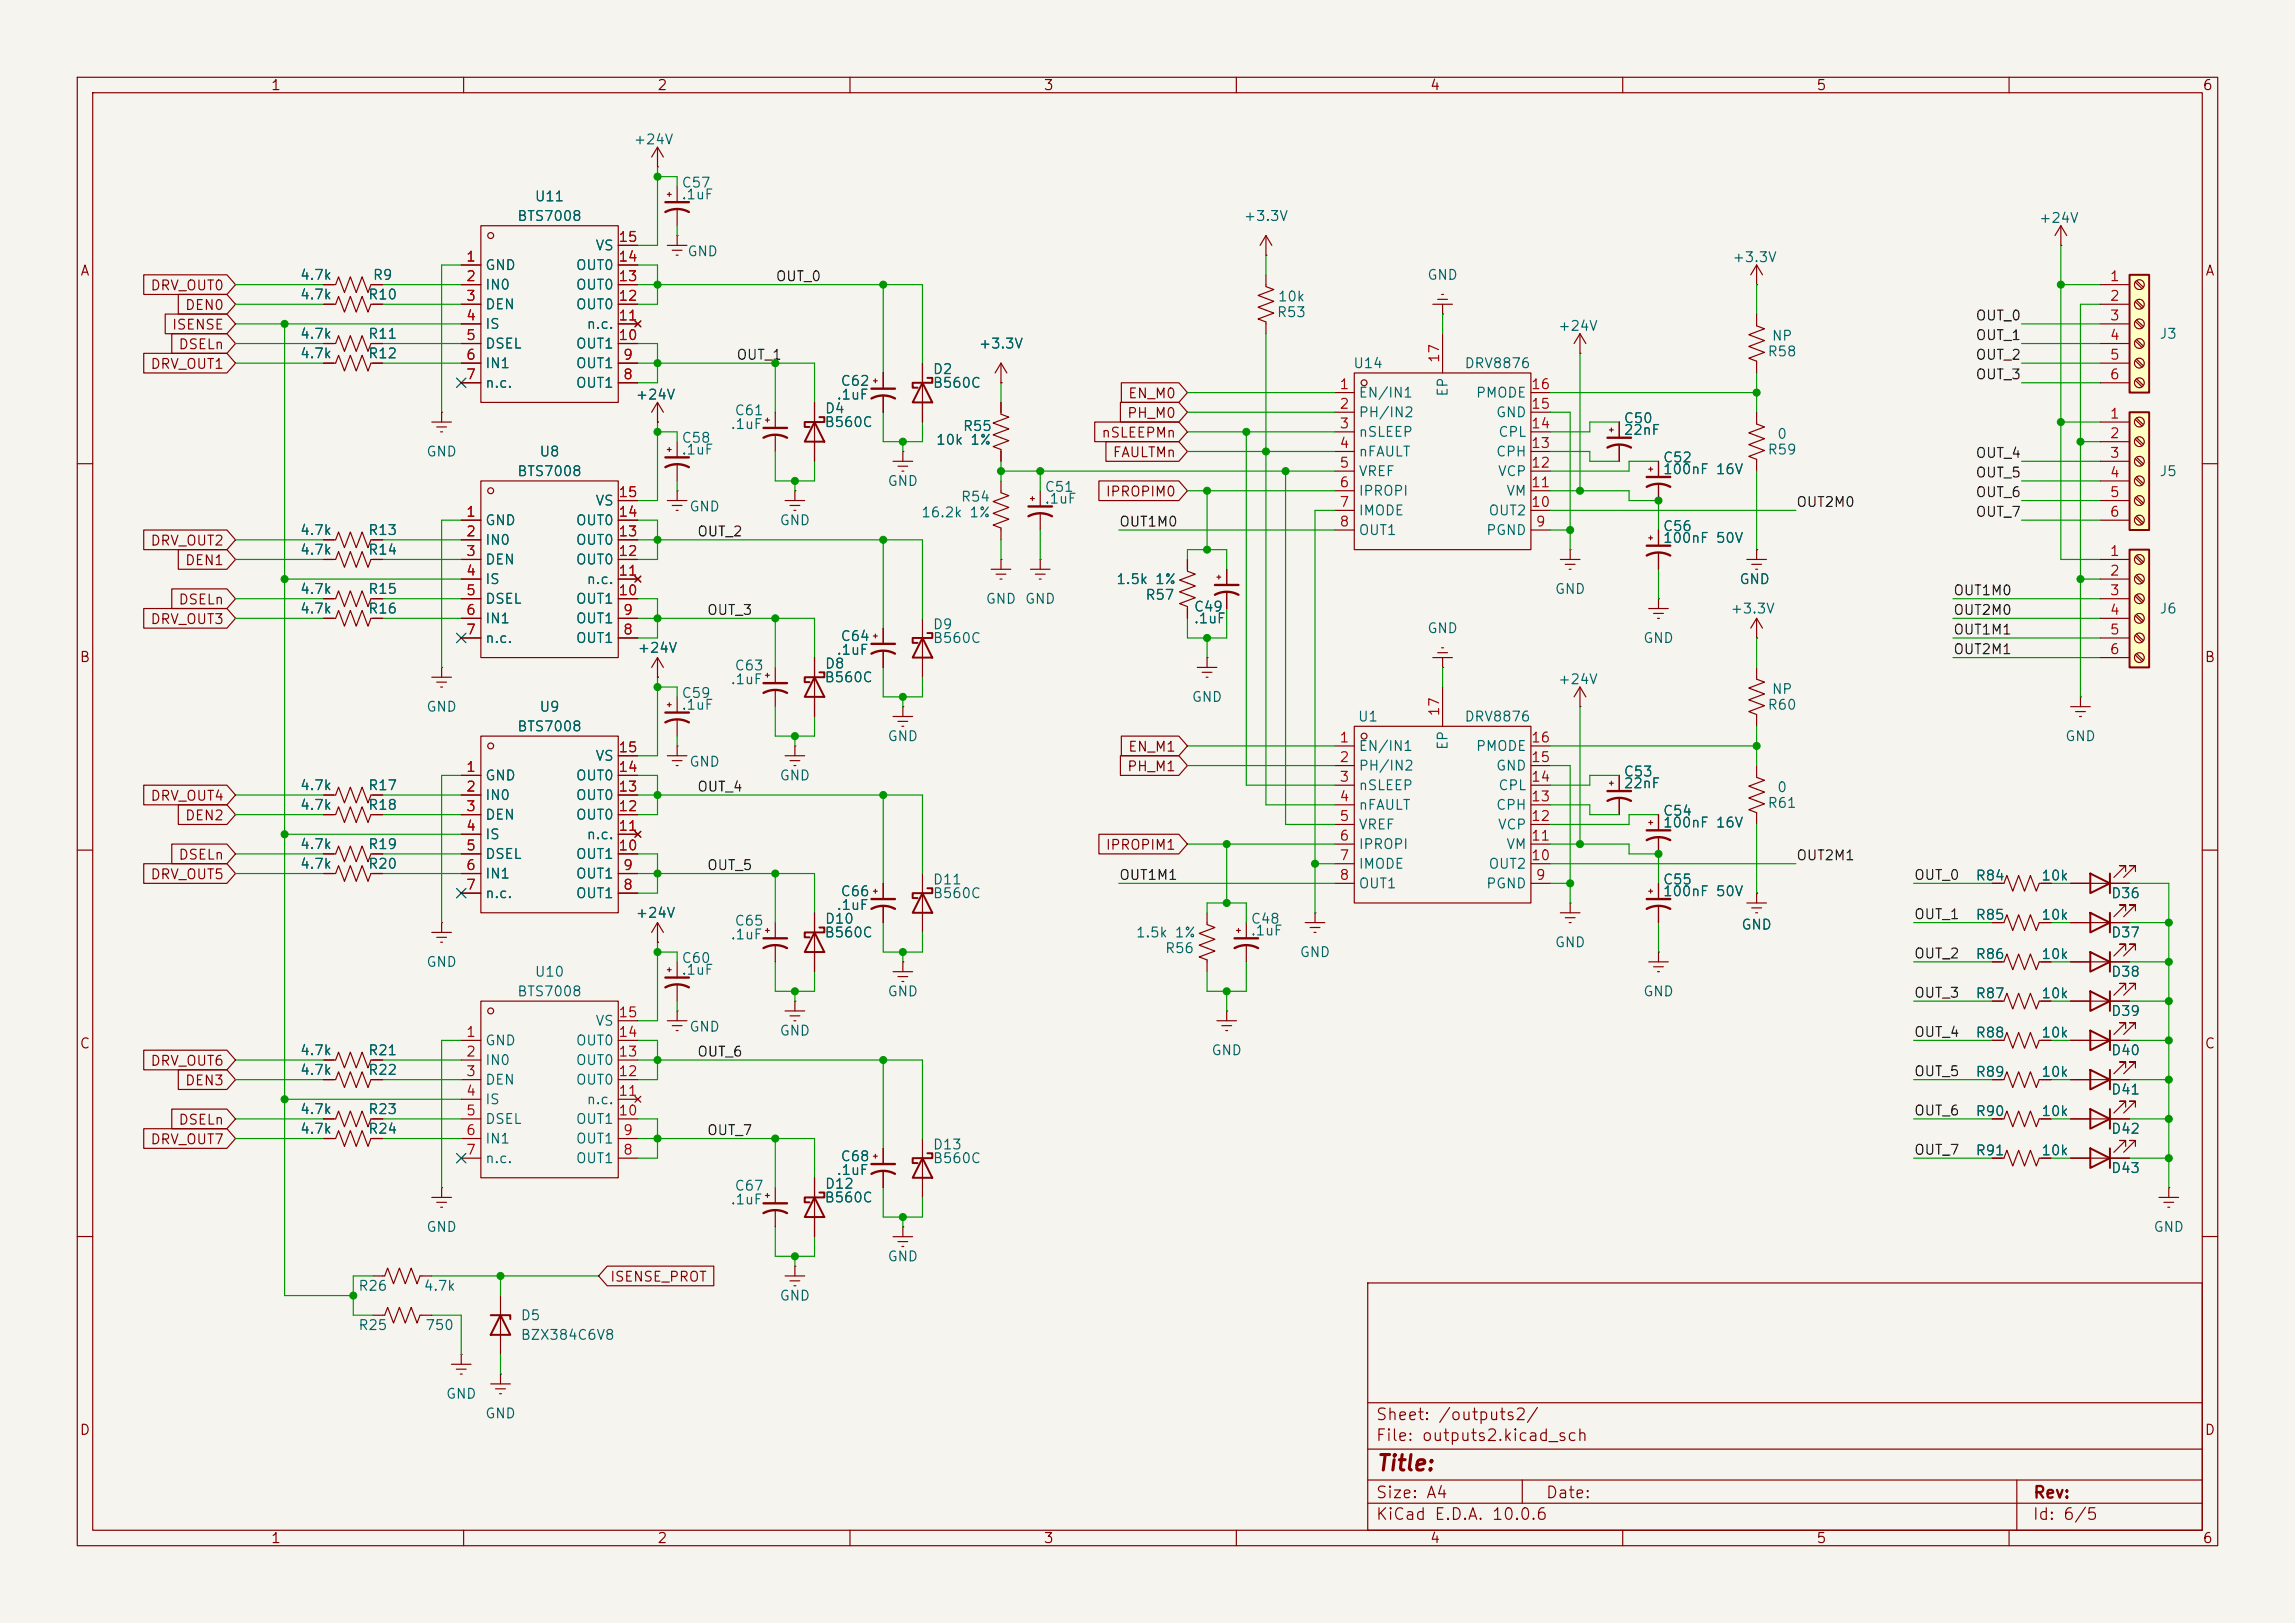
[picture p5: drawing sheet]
<svg xmlns="http://www.w3.org/2000/svg" width="297mm" height="210mm" viewBox="0 0 297 210" stroke-linecap="round" stroke-linejoin="round" font-family="sans-serif">
<defs><g id="words">
<text font-size="2" fill="#840000" x="178" y="190.8">Title:</text>
<g font-size="1.5" fill="#840000">
<text x="178" y="184.1">Sheet: /outputs2/</text>
<text x="178" y="186.8">File: outputs2.kicad_sch</text>
<text x="178" y="197">KiCad E.D.A. 10.0.6</text>
<text x="178" y="194.2">Size: A4</text>
<text x="200" y="194.2">Date:</text>
<text x="263" y="197">Id: 6/5</text>
<text x="263" y="194.2">Rev:</text>
</g>
<g font-size="1.3" fill="#840000">
<text x="35" y="12">1</text>
<text x="85" y="12">2</text>
<text x="135" y="12">3</text>
<text x="185" y="12">4</text>
<text x="235" y="12">5</text>
<text x="285" y="12">6</text>
<text x="10.3" y="36">A</text>
<text x="285.3" y="36">A</text>
<text x="19.4" y="37.9">DRV_OUT0</text>
<text x="23.9" y="40.4">DEN0</text>
<text x="22.2" y="43">ISENSE</text>
<text x="23" y="45.5">DSELn</text>
<text x="19.4" y="48">DRV_OUT1</text>
<text x="145.9" y="51.9">EN_M0</text>
<text x="142.5" y="56.9">nSLEEPMn</text>
<text x="143.9" y="59.5">FAULTMn</text>
<text x="145.8" y="54.4">PH_M0</text>
<text x="143" y="64.6">IPROPIM0</text>
<text x="19.4" y="70.9">DRV_OUT2</text>
<text x="23.9" y="73.4">DEN1</text>
<text x="19.4" y="81.1">DRV_OUT3</text>
<text x="23" y="78.5">DSELn</text>
<text x="10.2" y="86">B</text>
<text x="285.2" y="86">B</text>
<text x="145.8" y="100.1">PH_M1</text>
<text x="145.9" y="97.6">EN_M1</text>
<text x="19.4" y="103.9">DRV_OUT4</text>
<text x="23.9" y="106.5">DEN2</text>
<text x="23" y="111.5">DSELn</text>
<text x="143" y="110.3">IPROPIM1</text>
<text x="19.4" y="114.1">DRV_OUT5</text>
<text x="10.2" y="136">C</text>
<text x="285.2" y="136">C</text>
<text x="19.4" y="138.2">DRV_OUT6</text>
<text x="23.9" y="140.8">DEN3</text>
<text x="19.4" y="148.4">DRV_OUT7</text>
<text x="23" y="145.8">DSELn</text>
<text x="78.9" y="166.2">ISENSE_PROT</text>
<text x="10.2" y="186">D</text>
<text x="285.2" y="186">D</text>
<text x="35" y="200">1</text>
<text x="85" y="200">2</text>
<text x="135" y="200">3</text>
<text x="185" y="200">4</text>
<text x="235" y="200">5</text>
<text x="285" y="200">6</text>
</g>
<g font-size="1.3" fill="#006464">
<text x="81.9" y="19">+24V</text>
<text x="66.9" y="28.9">BTS7008</text>
<text x="69.1" y="26.4">U11</text>
<text x="88.1" y="24.6">C57</text>
<text x="88.1" y="26.1">.1uF</text>
<text x="160.9" y="28.9">+3.3V</text>
<text x="263.8" y="29.2">+24V</text>
<text x="62.7" y="35.3">GND</text>
<text x="74.4" y="35.3">OUT0</text>
<text x="77" y="32.7">VS</text>
<text x="88.9" y="33.5">GND</text>
<text x="224.1" y="34.2">+3.3V</text>
<text x="38.7" y="36.5">4.7k</text>
<text x="38.7" y="39.1">4.7k</text>
<text x="47.6" y="39.1">R10</text>
<text x="48.2" y="36.5">R9</text>
<text x="62.7" y="37.8">IN0</text>
<text x="62.7" y="40.3">DEN</text>
<text x="74.4" y="40.3">OUT0</text>
<text x="74.4" y="37.8">OUT0</text>
<text x="165.2" y="41.3">R53</text>
<text x="165.3" y="39.3">10k</text>
<text x="184.6" y="36.5">GND</text>
<text x="38.7" y="44.1">4.7k</text>
<text x="38.7" y="46.7">4.7k</text>
<text x="47.6" y="44.1">R11</text>
<text x="47.6" y="46.7">R12</text>
<text x="62.7" y="42.9">IS</text>
<text x="62.7" y="45.4">DSEL</text>
<text x="62.7" y="48">IN1</text>
<text x="74.4" y="48">OUT1</text>
<text x="74.4" y="45.4">OUT1</text>
<text x="75.8" y="42.9">n.c.</text>
<text x="126.6" y="45.4">+3.3V</text>
<text x="175" y="48">U14</text>
<text x="189.4" y="48">DRV8876</text>
<text x="201.5" y="43.1">+24V</text>
<text x="228.7" y="46.4">R58</text>
<text x="229.2" y="44.4">NP</text>
<text x="279.4" y="44.1">J3</text>
<text x="62.7" y="50.5">n.c.</text>
<text x="74.4" y="50.5">OUT1</text>
<text x="82.2" y="52">+24V</text>
<text x="106.7" y="53.8">D4</text>
<text x="108.2" y="52">.1uF</text>
<text x="108.7" y="50.2">C62</text>
<text x="120.6" y="48.7">D2</text>
<text x="120.6" y="50.5">B560C</text>
<text x="175.7" y="51.8">EN/IN1</text>
<text x="187.7" y="51.4" transform="rotate(-90 187.7 51.4)">EP</text>
<text x="190.9" y="51.8">PMODE</text>
<text x="55.1" y="59.4">GND</text>
<text x="69.7" y="59.4">U8</text>
<text x="88.1" y="57.6">C58</text>
<text x="88.1" y="59.1">.1uF</text>
<text x="94.5" y="55.8">.1uF</text>
<text x="95" y="54">C61</text>
<text x="106.6" y="55.6">B560C</text>
<text x="121" y="57.9">10k 1%</text>
<text x="124.5" y="56.1">R55</text>
<text x="175.7" y="54.3">PH/IN2</text>
<text x="175.7" y="56.8">nSLEEP</text>
<text x="175.7" y="59.4">nFAULT</text>
<text x="193.5" y="59.4">CPH</text>
<text x="193.5" y="54.3">GND</text>
<text x="193.8" y="56.8">CPL</text>
<text x="210" y="55.1">C50</text>
<text x="210" y="56.6">22nF</text>
<text x="228.7" y="59.1">R59</text>
<text x="229.9" y="57.1">0</text>
<text x="66.9" y="61.9">BTS7008</text>
<text x="77" y="65.7">VS</text>
<text x="114.8" y="63.2">GND</text>
<text x="124.3" y="65.2">R54</text>
<text x="135.1" y="64">C51</text>
<text x="135.1" y="65.5">.1uF</text>
<text x="175.7" y="61.9">VREF</text>
<text x="175.7" y="64.5">IPROPI</text>
<text x="193.8" y="61.9">VCP</text>
<text x="194.8" y="64.5">VM</text>
<text x="215.1" y="60.1">C52</text>
<text x="215.1" y="61.7">100nF 16V</text>
<text x="279.4" y="61.9">J5</text>
<text x="38.7" y="69.5">4.7k</text>
<text x="47.6" y="69.5">R13</text>
<text x="62.7" y="68.3">GND</text>
<text x="62.7" y="70.8">IN0</text>
<text x="74.4" y="70.8">OUT0</text>
<text x="74.4" y="68.3">OUT0</text>
<text x="89.1" y="66.5">GND</text>
<text x="100.8" y="68.3">GND</text>
<text x="119.1" y="67.3">16.2k 1%</text>
<text x="175.7" y="67">IMODE</text>
<text x="175.7" y="69.5">OUT1</text>
<text x="192.2" y="69.5">PGND</text>
<text x="192.5" y="67">OUT2</text>
<text x="215.1" y="69">C56</text>
<text x="215.1" y="70.6">100nF 50V</text>
<text x="38.7" y="72.1">4.7k</text>
<text x="38.7" y="77.2">4.7k</text>
<text x="47.6" y="72.1">R14</text>
<text x="47.6" y="77.2">R15</text>
<text x="62.7" y="73.4">DEN</text>
<text x="62.7" y="75.9">IS</text>
<text x="74.4" y="73.4">OUT0</text>
<text x="75.8" y="75.9">n.c.</text>
<text x="144.4" y="75.9">1.5k 1%</text>
<text x="148.1" y="77.9">R57</text>
<text x="201.1" y="77.2">GND</text>
<text x="225" y="75.9">GND</text>
<text x="38.7" y="79.7">4.7k</text>
<text x="47.6" y="79.7">R16</text>
<text x="62.7" y="78.4">DSEL</text>
<text x="62.7" y="81">IN1</text>
<text x="62.7" y="83.5">n.c.</text>
<text x="74.4" y="83.5">OUT1</text>
<text x="74.4" y="81">OUT1</text>
<text x="74.4" y="78.4">OUT1</text>
<text x="108.7" y="83.3">C64</text>
<text x="120.6" y="81.7">D9</text>
<text x="120.6" y="83.5">B560C</text>
<text x="127.5" y="78.4">GND</text>
<text x="132.6" y="78.4">GND</text>
<text x="154.4" y="79.4">C49</text>
<text x="154.4" y="81">.1uF</text>
<text x="184.6" y="82.2">GND</text>
<text x="212.6" y="83.5">GND</text>
<text x="223.9" y="79.7">+3.3V</text>
<text x="279.4" y="79.7">J6</text>
<text x="82.4" y="84.8">+24V</text>
<text x="94.5" y="88.8">.1uF</text>
<text x="95" y="87.1">C63</text>
<text x="106.6" y="88.6">B560C</text>
<text x="106.7" y="86.8">D8</text>
<text x="108.2" y="85">.1uF</text>
<text x="201.5" y="88.8">+24V</text>
<text x="55.1" y="92.4">GND</text>
<text x="66.9" y="94.9">BTS7008</text>
<text x="69.7" y="92.4">U9</text>
<text x="88.1" y="90.6">C59</text>
<text x="88.1" y="92.1">.1uF</text>
<text x="154.1" y="91.1">GND</text>
<text x="175.6" y="93.7">U1</text>
<text x="189.4" y="93.7">DRV8876</text>
<text x="228.7" y="92.1">R60</text>
<text x="229.2" y="90.1">NP</text>
<text x="62.7" y="101.3">GND</text>
<text x="74.4" y="101.3">OUT0</text>
<text x="77" y="98.8">VS</text>
<text x="89.1" y="99.5">GND</text>
<text x="100.8" y="101.3">GND</text>
<text x="114.8" y="96.2">GND</text>
<text x="175.7" y="97.5">EN/IN1</text>
<text x="175.7" y="100">PH/IN2</text>
<text x="187.7" y="97.1" transform="rotate(-90 187.7 97.1)">EP</text>
<text x="190.9" y="97.5">PMODE</text>
<text x="193.5" y="100">GND</text>
<text x="210" y="100.8">C53</text>
<text x="267.2" y="96.2">GND</text>
<text x="38.7" y="105.1">4.7k</text>
<text x="38.7" y="102.6">4.7k</text>
<text x="47.6" y="105.1">R18</text>
<text x="47.6" y="102.6">R17</text>
<text x="62.7" y="103.8">IN0</text>
<text x="62.7" y="106.4">DEN</text>
<text x="74.4" y="106.4">OUT0</text>
<text x="74.4" y="103.8">OUT0</text>
<text x="175.7" y="102.6">nSLEEP</text>
<text x="175.7" y="105.1">nFAULT</text>
<text x="175.7" y="107.6">VREF</text>
<text x="193.5" y="105.1">CPH</text>
<text x="193.8" y="107.6">VCP</text>
<text x="193.8" y="102.6">CPL</text>
<text x="210" y="102.3">22nF</text>
<text x="215.1" y="105.9">C54</text>
<text x="215.1" y="107.4">100nF 16V</text>
<text x="228.7" y="104.8">R61</text>
<text x="229.9" y="102.8">0</text>
<text x="38.7" y="112.7">4.7k</text>
<text x="38.7" y="110.2">4.7k</text>
<text x="47.6" y="112.7">R20</text>
<text x="47.6" y="110.2">R19</text>
<text x="62.7" y="108.9">IS</text>
<text x="62.7" y="111.5">DSEL</text>
<text x="62.7" y="114">IN1</text>
<text x="74.4" y="114">OUT1</text>
<text x="74.4" y="111.5">OUT1</text>
<text x="75.8" y="108.9">n.c.</text>
<text x="175.7" y="110.2">IPROPI</text>
<text x="175.7" y="112.7">IMODE</text>
<text x="192.5" y="112.7">OUT2</text>
<text x="194.8" y="110.2">VM</text>
<text x="62.7" y="116.5">n.c.</text>
<text x="74.4" y="116.5">OUT1</text>
<text x="82.2" y="119.1">+24V</text>
<text x="106.7" y="119.8">D10</text>
<text x="108.2" y="118.1">.1uF</text>
<text x="108.7" y="116.3">C66</text>
<text x="120.6" y="114.8">D11</text>
<text x="120.6" y="116.5">B560C</text>
<text x="161.8" y="119.8">C48</text>
<text x="175.7" y="115.3">OUT1</text>
<text x="192.2" y="115.3">PGND</text>
<text x="215.1" y="114.8">C55</text>
<text x="215.1" y="116.3">100nF 50V</text>
<text x="255.6" y="119.3">R85</text>
<text x="255.6" y="114.2">R84</text>
<text x="264.1" y="119.3">10k</text>
<text x="264.1" y="114.2">10k</text>
<text x="273.1" y="116.5">D36</text>
<text x="55.1" y="125.4">GND</text>
<text x="88.1" y="124.9">C60</text>
<text x="94.5" y="121.9">.1uF</text>
<text x="95" y="120.1">C65</text>
<text x="106.6" y="121.6">B560C</text>
<text x="146.9" y="121.6">1.5k 1%</text>
<text x="150.7" y="123.6">R56</text>
<text x="161.8" y="121.4">.1uF</text>
<text x="168.1" y="124.2">GND</text>
<text x="201.1" y="122.9">GND</text>
<text x="225.3" y="120.6">GND</text>
<text x="255.6" y="124.4">R86</text>
<text x="264.1" y="124.4">10k</text>
<text x="273.1" y="121.6">D37</text>
<text x="66.9" y="129.2">BTS7008</text>
<text x="69.1" y="126.7">U10</text>
<text x="88.1" y="126.4">.1uF</text>
<text x="114.8" y="129.2">GND</text>
<text x="212.6" y="129.2">GND</text>
<text x="255.6" y="129.5">R87</text>
<text x="264.1" y="129.5">10k</text>
<text x="273.1" y="131.8">D39</text>
<text x="273.1" y="126.7">D38</text>
<text x="38.7" y="136.9">4.7k</text>
<text x="47.6" y="136.9">R21</text>
<text x="62.7" y="135.6">GND</text>
<text x="74.4" y="135.6">OUT0</text>
<text x="77" y="133">VS</text>
<text x="89.1" y="133.8">GND</text>
<text x="100.8" y="134.3">GND</text>
<text x="156.7" y="136.9">GND</text>
<text x="255.6" y="134.6">R88</text>
<text x="264.1" y="134.6">10k</text>
<text x="273.1" y="136.9">D40</text>
<text x="38.7" y="139.4">4.7k</text>
<text x="47.6" y="139.4">R22</text>
<text x="62.7" y="138.1">IN0</text>
<text x="62.7" y="140.7">DEN</text>
<text x="62.7" y="143.2">IS</text>
<text x="74.4" y="140.7">OUT0</text>
<text x="74.4" y="138.1">OUT0</text>
<text x="75.8" y="143.2">n.c.</text>
<text x="255.6" y="139.6">R89</text>
<text x="264.1" y="139.6">10k</text>
<text x="273.1" y="141.9">D41</text>
<text x="38.7" y="144.5">4.7k</text>
<text x="38.7" y="147">4.7k</text>
<text x="47.6" y="144.5">R23</text>
<text x="47.6" y="147">R24</text>
<text x="62.7" y="145.7">DSEL</text>
<text x="62.7" y="148.3">IN1</text>
<text x="74.4" y="148.3">OUT1</text>
<text x="74.4" y="145.7">OUT1</text>
<text x="120.6" y="149">D13</text>
<text x="255.6" y="149.8">R91</text>
<text x="255.6" y="144.7">R90</text>
<text x="264.1" y="149.8">10k</text>
<text x="264.1" y="144.7">10k</text>
<text x="273.1" y="147">D42</text>
<text x="62.7" y="150.8">n.c.</text>
<text x="74.4" y="150.8">OUT1</text>
<text x="95" y="154.4">C67</text>
<text x="106.6" y="155.9">B560C</text>
<text x="106.7" y="154.1">D12</text>
<text x="108.2" y="152.3">.1uF</text>
<text x="108.7" y="150.6">C68</text>
<text x="120.6" y="150.8">B560C</text>
<text x="273.1" y="152.1">D43</text>
<text x="55.1" y="159.7">GND</text>
<text x="94.5" y="156.2">.1uF</text>
<text x="278.6" y="159.7">GND</text>
<text x="46.3" y="167.3">R26</text>
<text x="54.7" y="167.3">4.7k</text>
<text x="114.8" y="163.5">GND</text>
<text x="46.3" y="172.4">R25</text>
<text x="55" y="172.4">750</text>
<text x="67.3" y="171.1">D5</text>
<text x="67.3" y="173.7">BZX384C6V8</text>
<text x="100.8" y="168.6">GND</text>
<text x="57.6" y="181.3">GND</text>
<text x="62.7" y="183.8">GND</text>
</g>
<g font-size="1.3" fill="#a90000">
<text x="60.2" y="34.2">1</text>
<text x="79.9" y="34.2">14</text>
<text x="79.9" y="31.6">15</text>
<text x="60.2" y="36.7">2</text>
<text x="60.2" y="39.2">3</text>
<text x="60.2" y="41.8">4</text>
<text x="79.9" y="41.8">11</text>
<text x="79.9" y="39.2">12</text>
<text x="79.9" y="36.7">13</text>
<text x="273" y="36.7">1</text>
<text x="273" y="39.2">2</text>
<text x="273" y="41.8">3</text>
<text x="60.2" y="44.3">5</text>
<text x="60.2" y="46.9">6</text>
<text x="79.9" y="44.3">10</text>
<text x="80.5" y="46.9">9</text>
<text x="186.6" y="47.1" transform="rotate(-90 186.6 47.1)">17</text>
<text x="273" y="44.3">4</text>
<text x="273" y="46.9">5</text>
<text x="60.2" y="49.4">7</text>
<text x="80.5" y="49.4">8</text>
<text x="173.3" y="50.7">1</text>
<text x="173.3" y="53.2">2</text>
<text x="198.1" y="53.2">15</text>
<text x="198.1" y="50.7">16</text>
<text x="273" y="49.4">6</text>
<text x="173.3" y="55.7">3</text>
<text x="173.3" y="58.3">4</text>
<text x="198.1" y="58.3">13</text>
<text x="198.1" y="55.7">14</text>
<text x="273" y="54.5">1</text>
<text x="273" y="57">2</text>
<text x="273" y="59.6">3</text>
<text x="79.9" y="64.6">15</text>
<text x="173.3" y="60.8">5</text>
<text x="173.3" y="63.4">6</text>
<text x="173.3" y="65.9">7</text>
<text x="198.1" y="65.9">10</text>
<text x="198.1" y="63.4">11</text>
<text x="198.1" y="60.8">12</text>
<text x="273" y="62.1">4</text>
<text x="273" y="64.6">5</text>
<text x="60.2" y="67.2">1</text>
<text x="60.2" y="69.7">2</text>
<text x="79.9" y="69.7">13</text>
<text x="79.9" y="67.2">14</text>
<text x="173.3" y="68.4">8</text>
<text x="198.7" y="68.4">9</text>
<text x="273" y="67.2">6</text>
<text x="60.2" y="72.3">3</text>
<text x="60.2" y="74.8">4</text>
<text x="60.2" y="77.3">5</text>
<text x="79.9" y="77.3">10</text>
<text x="79.9" y="74.8">11</text>
<text x="79.9" y="72.3">12</text>
<text x="273" y="72.3">1</text>
<text x="273" y="74.8">2</text>
<text x="273" y="77.3">3</text>
<text x="60.2" y="79.9">6</text>
<text x="60.2" y="82.4">7</text>
<text x="80.5" y="82.4">8</text>
<text x="80.5" y="79.9">9</text>
<text x="273" y="79.9">4</text>
<text x="273" y="82.4">5</text>
<text x="273" y="85">6</text>
<text x="186.6" y="92.8" transform="rotate(-90 186.6 92.8)">17</text>
<text x="60.2" y="100.2">1</text>
<text x="79.9" y="100.2">14</text>
<text x="79.9" y="97.7">15</text>
<text x="173.3" y="96.4">1</text>
<text x="173.3" y="98.9">2</text>
<text x="173.3" y="101.5">3</text>
<text x="198.1" y="101.5">14</text>
<text x="198.1" y="98.9">15</text>
<text x="198.1" y="96.4">16</text>
<text x="60.2" y="102.7">2</text>
<text x="60.2" y="105.3">3</text>
<text x="60.2" y="107.8">4</text>
<text x="79.9" y="107.8">11</text>
<text x="79.9" y="105.3">12</text>
<text x="79.9" y="102.7">13</text>
<text x="173.3" y="104">4</text>
<text x="173.3" y="106.5">5</text>
<text x="198.1" y="106.5">12</text>
<text x="198.1" y="104">13</text>
<text x="60.2" y="110.4">5</text>
<text x="60.2" y="112.9">6</text>
<text x="79.9" y="110.4">10</text>
<text x="80.5" y="112.9">9</text>
<text x="173.3" y="109.1">6</text>
<text x="173.3" y="111.6">7</text>
<text x="198.1" y="111.6">10</text>
<text x="198.1" y="109.1">11</text>
<text x="60.2" y="115.4">7</text>
<text x="80.5" y="115.4">8</text>
<text x="173.3" y="114.2">8</text>
<text x="198.7" y="114.2">9</text>
<text x="79.9" y="131.9">15</text>
<text x="60.2" y="134.5">1</text>
<text x="60.2" y="137">2</text>
<text x="79.9" y="137">13</text>
<text x="79.9" y="134.5">14</text>
<text x="60.2" y="139.6">3</text>
<text x="60.2" y="142.1">4</text>
<text x="79.9" y="142.1">11</text>
<text x="79.9" y="139.6">12</text>
<text x="60.2" y="144.6">5</text>
<text x="60.2" y="147.2">6</text>
<text x="60.2" y="149.7">7</text>
<text x="79.9" y="144.6">10</text>
<text x="80.5" y="149.7">8</text>
<text x="80.5" y="147.2">9</text>
</g>
<g font-size="1.3" fill="#0f0f0f">
<text x="100.3" y="36.7">OUT_0</text>
<text x="255.6" y="41.8">OUT_0</text>
<text x="95.2" y="46.9">OUT_1</text>
<text x="255.6" y="46.9">OUT_2</text>
<text x="255.6" y="44.3">OUT_1</text>
<text x="255.6" y="49.4">OUT_3</text>
<text x="255.6" y="59.6">OUT_4</text>
<text x="232.4" y="65.9">OUT2M0</text>
<text x="255.6" y="62.1">OUT_5</text>
<text x="255.6" y="64.6">OUT_6</text>
<text x="90.1" y="69.7">OUT_2</text>
<text x="144.8" y="68.5">OUT1M0</text>
<text x="255.6" y="67.2">OUT_7</text>
<text x="252.7" y="77.3">OUT1M0</text>
<text x="91.4" y="79.9">OUT_3</text>
<text x="252.7" y="79.9">OUT2M0</text>
<text x="252.7" y="82.4">OUT1M1</text>
<text x="252.7" y="85">OUT2M1</text>
<text x="90.1" y="102.7">OUT_4</text>
<text x="91.4" y="112.9">OUT_5</text>
<text x="232.4" y="111.6">OUT2M1</text>
<text x="144.8" y="114.2">OUT1M1</text>
<text x="247.6" y="119.3">OUT_1</text>
<text x="247.6" y="114.2">OUT_0</text>
<text x="247.6" y="124.3">OUT_2</text>
<text x="247.6" y="129.4">OUT_3</text>
<text x="90.1" y="137">OUT_6</text>
<text x="247.6" y="134.5">OUT_4</text>
<text x="247.6" y="139.6">OUT_5</text>
<text x="91.4" y="147.2">OUT_7</text>
<text x="247.6" y="149.7">OUT_7</text>
<text x="247.6" y="144.7">OUT_6</text>
</g>
</g></defs>
<path d="M0 0h297v210h-297z" fill="#f5f4ef" stroke="#f5f4ef" stroke-width=".13"/>
<g fill="none" stroke="#840000" stroke-width=".15">
<path d="M10 10h277v190h-277zM12 12h273v186h-273zM60 10v2M110 10v2M160 10v2M210 10v2M260 10v2M41.9 36.8h1.5l.4-1 .8 2 .7-2 .8 2 .8-2 .7 2 .4-1h1.5M41.9 39.4h1.5l.4-1 .8 2 .7-2 .8 2 .8-2 .7 2 .4-1h1.5M163.8 35.6v1.5l1 .4-2 .7 2 .8-2 .8 2 .7-2 .8 1 .4v1.5M227.3 36.8h.1M227.3 34.3l-.7 1.3"/>
<path d="M227.3 34.3l.8 1.3M227.3 34.3v2.5M41.9 44.5h1.5l.4-1.1 .8 2.1 .7-2.1 .8 2.1 .8-2.1 .7 2.1 .4-1h1.5M41.9 47h1.5l.4-1 .8 2 .7-2 .8 2 .8-2 .7 2 .4-1h1.5M55.9 54.6h2.5M56.5 55.2h1.3M57 55.9h.3M57.1 53.3h.1M57.1 53.3v1.3M10 60h2M41.9 72.4h1.5l.4-1 .8 2 .7-2 .8 2 .8-2 .7 2 .4-1h1.5M86.4 64.8h2.5"/>
<path d="M87 65.4h1.3M87.5 66h.3M87.6 63.5h.1M87.6 63.5v1.3M101.6 64.8h2.5M102.2 65.4h1.3M102.7 66h.3M102.9 63.5h.1M102.9 63.5v1.3M128.3 73.7h2.5M128.9 74.3h1.3M129.4 74.9h.3"/>
<path d="M129.5 62.2v1.6l1.1 .3-2.1 .8 2.1 .8-2.1 .7 2.1 .8-2.1 .7 1 .4v1.6M129.5 72.4h.1M129.5 72.4v1.3M133.3 64.5h.6M133.3 73.7h2.6M133.6 64.3v.5M134 74.3h1.3M134.5 74.9h.2M134.6 72.4h.1M134.6 63.5v2M134.6 66.5v2.1M134.6 72.4v1.3"/>
<path d="M285 60h2M85.1 87.6h.1M85.1 85.1l-.8 1.3M85.1 85.1l.8 1.3M85.1 85.1v2.5M10 110h2M41.9 113h1.5l.4-1 .8 2 .7-2 .8 2 .8-2 .7 2 .4-1h1.5M57.1 119.4h.1M57.1 119.4v1.3M257.8 119.4h1.5l.4-1 .8 2 .7-2 .8 2 .8-2 .7 2 .4-1h1.5M285 110h2M41.9 137.2h1.5l.4-1.1 .8 2.1 .7-2.1 .8 2.1 .8-2.1 .7 2.1 .4-1h1.5"/>
<path d="M41.9 139.7h1.5l.4-1 .8 2 .7-2 .8 2 .8-2 .7 2 .4-1h1.5M55.9 120.7h2.5M56.5 121.3h1.3M57 121.9h.3M59.7 134.6h2.5M59.7 137.2h2.5M59.7 139.7h2.5M62.2 129.5h17.8v22.9h-17.8zM80 134.6h2.5M80 137.2h2.5M80 139.7h2.5M80 132.1h2.5"/>
<path d="M41.9 144.8h1.5l.4-1 .8 2 .7-2 .8 2 .8-2 .7 2 .4-1h1.5M41.9 147.3h1.5l.4-1 .8 2 .7-2 .8 2 .8-2 .7 2 .4-1h1.5M55.9 154.9h2.5M56.5 155.6h1.3M57 156.2h.3M57.1 153.7h.1M57.1 153.7v1.2M59.7 149.9h2.5M59.7 144.8h2.5M59.7 142.2h2.5M59.7 147.3h2.5M80 149.9h2.5"/>
<path d="M80 144.8h2.5M80 142.2h2.5M80 147.3h2.5M82.2 141.9l.7 .7M82.9 141.9l-.7 .7M119.4 147.3v7.6M268 149.9h7.6M268 144.8h7.6M275.1 148.3v-.7h-.8h.8l-1.5 1.5M275.1 143.3v-.8h-.8h.8l-1.5 1.5M276.4 148.3v-.7h-.8h.8l-1.6 1.5M276.4 143.3v-.8h-.8h.8l-1.6 1.5"/>
<path d="M10 160h2M48.3 170.2h1.5l.4-1 .7 2 .8-2 .8 2 .7-2 .8 2 .4-1h1.5M48.3 165.1h1.5l.4-1 .7 2 .8-2 .8 2 .7-2 .8 2 .4-1h1.5M58.4 176.5h2.6M59.1 177.2h1.2M59.6 177.8h.2M59.7 175.3h.1M59.7 175.3v1.2M63.5 179.1h2.5M64.1 179.7h1.3M64.8 177.8h.1M64.8 167.6v7.7"/>
<path d="M64.8 177.8v1.3M101.6 165.1h2.5M102.2 165.7h1.3M102.7 166.4h.3M102.9 163.8h.1M102.9 163.8v1.3M177 166h108v32h-108zM285 160h2M60 198v2M64.6 180.3h.3M110 198v2M160 198v2"/>
<path d="M177 194.5h108M177 191.5h108M177 187.5h108M177 181.5h108M197 191.5v3M210 198v2M260 198v2M261 191.5v6.5"/>
<circle cx="63.5" cy="130.8" r=".38"/>
</g>
<path d="M133.1 66.8a3.2 3.2 0 0 1 3 0M133.1 65.5h3" fill="none" stroke="#840000" stroke-width=".3"/>
<path d="M119.4 149.9l1.2 2.5h-2.5zM120 149.2h.6v.7h-2.5v.6h.6M270.5 148.6l2.5 1.3-2.5 1.2zM270.5 143.5l2.5 1.3-2.5 1.3zM273 143.5v2.6M273 148.6v2.5M63.5 170.2h2.5v.5M64.8 170.2l1.2 2.5h-2.5z" fill="none" stroke="#840000" stroke-width=".25"/>
<path d="M275.6 35.6h2.5v15.2h-2.5z" fill="#ffffc2"/>
<path d="M275.6 35.6h2.5v15.2h-2.5zM105.4 154.9l1.3 2.6h-2.6zM106 154.3h.7v.6h-2.6v.7h.7" fill="none" stroke="#840000" stroke-width=".25"/>
<g fill="none" stroke="#840000" stroke-width=".15">
<path d="M271.8 36.8h3.8M271.8 39.4h3.8M276.3 36.5l.9 .8M276.3 39l.9 .9M276.5 36.3l.9 .9M276.5 38.9l.9 .8M115.6 59.7h2.5M116.8 58.4h.1M116.8 58.4v1.3M271.8 41.9h3.8M271.8 44.5h3.8M271.8 47h3.8"/>
<path d="M271.8 49.5h3.8M276.3 41.6l.9 .8M276.3 44.1l.9 .9M276.3 46.7l.9 .8M276.3 49.2l.9 .8M276.5 41.4l.9 .8M276.5 43.9l.9 .9M276.5 46.5l.9 .8M276.5 49l.9 .9M116.2 60.3h1.3M116.7 61h.3M99.1 154.7h.5"/>
<path d="M99.3 154.4v.5M100.3 153.7v2M100.3 156.7v2.1M105.4 152.4v7.6M113 149.6h.5M113.3 149.4v.5M114.3 148.6v2M114.3 151.6v2.1M116.8 158.8h.1M116.8 158.8v1.2M115.6 160h2.5M116.2 160.7h1.3"/>
<path d="M116.7 161.3h.3"/>
<circle cx="276.9" cy="36.8" r=".63"/>
<circle cx="276.9" cy="39.4" r=".63"/>
<circle cx="276.9" cy="41.9" r=".63"/>
<circle cx="276.9" cy="44.4" r=".63"/>
<circle cx="276.9" cy="47" r=".63"/>
<circle cx="276.9" cy="49.5" r=".63"/>
</g>
<path d="M98.8 157a3.2 3.2 0 0 1 3.1 0M98.8 155.7h3.1M112.8 151.9a3.2 3.2 0 0 1 3 0M112.8 150.6h3" fill="none" stroke="#840000" stroke-width=".3"/>
<path d="M275.6 53.3h2.5v15.3h-2.5z" fill="#ffffc2"/>
<path d="M275.6 53.3h2.5v15.3h-2.5z" fill="none" stroke="#840000" stroke-width=".25"/>
<g fill="none" stroke="#840000" stroke-width=".15">
<path d="M271.8 54.6h3.8M271.8 57.2h3.8M271.8 59.7h3.8M276.3 54.3l.9 .8M276.3 56.8l.9 .9M276.3 59.4l.9 .8M276.5 54.1l.9 .8M276.5 56.6l.9 .9M276.5 59.2l.9 .8M271.8 62.2h3.8M271.8 64.8h3.8M271.8 67.3h3.8"/>
<path d="M276.3 61.9l.9 .8M276.3 64.4l.9 .9M276.3 67l.9 .8M276.5 61.7l.9 .9M276.5 64.3l.9 .8M276.5 66.8l.9 .8"/>
<circle cx="276.9" cy="54.6" r=".63"/>
<circle cx="276.9" cy="59.7" r=".63"/>
<circle cx="276.9" cy="57.1" r=".63"/>
<circle cx="276.9" cy="62.2" r=".63"/>
<circle cx="276.9" cy="64.8" r=".63"/>
<circle cx="276.9" cy="67.3" r=".63"/>
</g>
<path d="M275.6 71.1h2.5v15.3h-2.5z" fill="#ffffc2"/>
<g fill="none" stroke="#840000" stroke-width=".25">
<path d="M105.4 54.6l1.3 2.6h-2.6zM106 54h.7v.6h-2.6v.6h.7M119.4 49.5l1.2 2.6h-2.5zM120 48.9h.6v.6h-2.5v.7h.6M275.6 71.1h2.5v15.3h-2.5zM105.4 87.6l1.3 2.6h-2.6zM106 87h.7v.6h-2.6v.7h.7M119.4 82.6l1.2 2.5h-2.5zM120 81.9h.6v.7h-2.5v.6h.6M119.4 115.6l1.2 2.5h-2.5zM120 114.9h.6v.7h-2.5v.6h.6M270.5 118.1l2.5 1.3-2.5 1.3z"/>
<path d="M270.5 113l2.5 1.3-2.5 1.3zM273 113v2.6M273 118.1v2.6M105.4 120.7l1.3 2.5h-2.6zM106 120h.7v.7h-2.6v.6h.7M270.5 128.3l2.5 1.2-2.5 1.3zM270.5 138.4l2.5 1.3-2.5 1.3zM270.5 133.4l2.5 1.2-2.5 1.3zM270.5 123.2l2.5 1.3-2.5 1.2zM273 123.2v2.5M273 128.3v2.5M273 133.4v2.5"/>
<path d="M273 138.4v2.6"/>
</g>
<g fill="none" stroke="#840000" stroke-width=".15">
<path d="M85.1 19.1v2.5M85.1 19.1l-.8 1.2M85.1 19.1l.8 1.2M18.6 35.6h10.8l1.1 1.2-1.1 1.3h-10.8zM23.1 38.1h6.3l1.1 1.3-1.1 1.2h-6.3zM41.9 39.4h1.3M41.9 36.8h1.3M48.3 39.4h1.2M48.3 36.8h1.2M59.7 39.4h2.5M59.7 34.3h2.5M59.7 36.8h2.5"/>
<path d="M62.2 29.2h17.8v22.9h-17.8zM80 39.4h2.5M80 34.3h2.5M80 36.8h2.5M80 31.8h2.5M85.1 21.6h.1M86.4 31.8h2.5M86.4 25.1h.5M86.6 24.9v.5M87 32.4h1.3M87.5 33h.3M87.6 30.5h.1"/>
<path d="M87.6 24.1v2.1M87.6 27.2v2M87.6 30.5v1.3M163.8 33h.1M163.8 30.5l-.7 1.3M163.8 30.5l.8 1.3M163.8 30.5v2.5M185.4 39.4h2.6M186.1 38.7h1.2M186.6 38.1h.2M186.7 39.4v1.2M266.7 31.8h.1"/>
<path d="M266.7 29.2l-.8 1.3M266.7 29.2l.8 1.3M266.7 29.2v2.6M18.6 45.7h10.8l1.1 1.3-1.1 1.3h-10.8zM21.4 40.6h8l1.1 1.3-1.1 1.3h-8zM22.2 43.2h7.2l1.1 1.3-1.1 1.2h-7.2zM41.9 44.5h1.3M41.9 47h1.3M48.3 44.5h1.2M48.3 47h1.2M59.7 41.9h2.5M59.7 44.5h2.5"/>
<path d="M59.7 47h2.5M59.7 49.5h2.5M80 41.9h2.5M80 44.5h2.5M80 47h2.5M80 49.5h2.5M82.2 41.5l.7 .8M82.9 41.5l-.7 .8M85.1 54.6h.1M85.1 52.1v2.5M85.1 52.1l-.8 1.2M85.1 52.1l.8 1.2"/>
<path d="M86.4 58.2h.5M86.6 57.9v.5M87.6 57.2v2M99.1 54.4h.5M99.3 54.1v.5M100.3 53.3v2.1M100.3 56.4v2M105.4 52.1v7.6M113 49.3h.5M113.3 49v.5M114.3 48.3v2M114.3 51.3v2"/>
<path d="M119.4 47v7.6M129.5 52.1v1.5l1.1 .4-2.1 .7 2.1 .8-2.1 .8 2.1 .7-2.1 .8 1 .4v1.5M129.5 49.5h.1M129.5 47v2.5M129.5 47l-.7 1.3M129.5 47l.8 1.3M141.7 54.6h10.9l1.1 1.3-1.1 1.3h-10.9zM143.1 57.1h9.5l1.1 1.3-1.1 1.3h-9.5zM145 52.1h7.6l1.1 1.2-1.1 1.3h-7.6zM145.1 49.5h7.5l1.1 1.3-1.1 1.3h-7.5zM172.7 50.8h2.6M172.7 53.3h2.6"/>
<path d="M172.7 55.9h2.6M172.7 58.4h2.6M175.3 48.3h22.8v22.8h-22.8zM186.7 40.6h.1M186.7 43.2v5.1M198.1 50.8h2.6M198.1 53.3h2.6M198.1 55.9h2.6M198.1 58.4h2.6M204.5 45.7h.1M204.5 43.2l-.8 1.3M204.5 43.2l.7 1.3"/>
<path d="M204.5 43.2v2.5M208.3 55.6h.5M208.5 55.4v.5M209.5 54.6v2M209.5 57.7v2M214.6 59.7v2M227.3 53.3v1.6l1 .3-2 .8 2 .8-2 .7 2 .8-2 .8 1 .3v1.6M227.3 40.6v1.6l1 .3-2 .8 2 .8-2 .7 2 .8-2 .8 1 .3v1.6M18.6 78.7h10.8l1.1 1.3-1.1 1.3h-10.8zM18.6 68.6h10.8l1.1 1.3-1.1 1.2h-10.8zM22.2 76.2h7.2l1.1 1.3-1.1 1.2h-7.2zM23.1 71.1h6.3l1.1 1.3-1.1 1.3h-6.3z"/>
<path d="M41.9 77.5h1.5l.4-1 .8 2 .7-2 .8 2 .8-2 .7 2 .4-1h1.5M41.9 69.9h1.5l.4-1.1 .8 2.1 .7-2.1 .8 2.1 .8-2.1 .7 2.1 .4-1h1.5M41.9 72.4h1.3M48.3 72.4h1.2M59.7 72.4h2.5M59.7 74.9h2.5M59.7 77.5h2.5M59.7 67.3h2.5M59.7 69.9h2.5M62.2 62.2h17.8v22.9h-17.8zM80 72.4h2.5M80 74.9h2.5"/>
<path d="M80 77.5h2.5M80 67.3h2.5M80 69.9h2.5M80 64.8h2.5M82.2 74.5l.7 .8M82.9 74.5l-.7 .8M87.6 60.2v2M142.2 62.2h10.4l1.1 1.3-1.1 1.3h-10.4zM153.7 72.4v1.5l1 .4-2 .8 2 .7-2 .8 2 .7-2 .8 1 .4v1.5M157.5 74.7h.5M157.7 74.4v.5M158.7 73.7v2"/>
<path d="M158.7 76.7v2M172.7 61h2.6M172.7 63.5h2.6M172.7 66h2.6M172.7 68.6h2.6M198.1 61h2.6M198.1 63.5h2.6M198.1 66h2.6M198.1 68.6h2.6M201.9 72.4h2.6M202.6 73h1.2M203.1 73.7h.2"/>
<path d="M203.2 71.1h.1M203.2 71.1v1.3M213.4 60.7h.5M213.4 69.6h.5M213.4 78.7h2.5M213.6 60.5v.5M213.6 69.3v.6M214 79.4h1.3M214.6 77.5h.1M214.6 62.7v2.1M214.6 68.6v2M214.6 71.6v2.1"/>
<path d="M214.6 77.5v1.2M226.1 72.4h2.5M226.7 73h1.3M227.2 73.7h.3M227.3 71.1h.1M227.3 71.1v1.3M271.8 72.4h3.8M271.8 74.9h3.8M271.8 77.5h3.8M276.3 72.1l.9 .8M276.3 74.6l.9 .8M276.3 77.1l.9 .9"/>
<path d="M276.3 79.7l.9 .8M276.5 71.9l.9 .8M276.5 74.4l.9 .9M276.5 77l.9 .8M276.5 79.5l.9 .8M41.9 80h1.5l.4-1 .8 2 .7-2 .8 2 .8-2 .7 2 .4-1h1.5M55.9 87.6h2.5M56.5 88.3h1.3M57 88.9h.3M57.1 86.4h.1M57.1 86.4v1.2M59.7 80h2.5"/>
<path d="M59.7 82.6h2.5M62.2 95.3h17.8v22.8h-17.8zM80 80h2.5M80 82.6h2.5M80 97.8h2.5M85.1 87.6h.1M86.4 91.2h.5M86.4 97.8h2.5M86.6 90.9v.5M87 98.4h1.3M87.5 99.1h.3M87.6 96.5h.1"/>
<path d="M87.6 90.2v2M87.6 93.2v2.1M87.6 96.5v1.3M99.1 87.4h.5M99.3 87.1v.5M100.3 86.4v2M100.3 89.4v2M101.6 97.8h2.5M102.2 98.4h1.3M102.7 99.1h.3M102.9 96.5h.1M102.9 96.5v1.3"/>
<path d="M105.4 85.1v7.6M113 82.3h.5M113.3 82v.6M114.3 81.3v2M114.3 84.3v2.1M115.6 92.7h2.5M116.2 93.3h1.3M116.7 94h.3M116.8 91.4h.1M116.8 91.4v1.3M119.4 80v7.6M145 97.8h7.6l1.1 1.3-1.1 1.2h-7.6z"/>
<path d="M145.1 95.2h7.5l1.1 1.3-1.1 1.3h-7.5zM154.9 86.4h2.6M155.6 87h1.2M156.1 87.6h.2M156.2 85.1h.1M156.2 85.1v1.3M172.7 96.5h2.6M172.7 99.1h2.6M175.3 94h22.8v22.8h-22.8zM185.4 85.1h2.6M186.1 84.5h1.2M186.6 83.8h.2"/>
<path d="M186.7 86.4h.1M186.7 85.1v1.3M186.7 88.9v5.1M198.1 96.5h2.6M198.1 99.1h2.6M204.5 91.4h.1M204.5 88.9v2.5M204.5 88.9l-.8 1.3M204.5 88.9l.7 1.3M214.5 80h.3M227.3 99.1v1.5l1 .4-2 .7 2 .8-2 .8 2 .7-2 .8 1 .4v1.5M227.3 86.4v1.5l1 .4-2 .7 2 .8-2 .8 2 .7-2 .8 1 .4v1.5"/>
<path d="M227.3 82.6h.1M227.3 80v2.6M227.3 80l-.7 1.3M227.3 80l.8 1.3M268 91.4h2.5M268.6 92.1h1.3M269.1 92.7h.3M269.2 90.2h.1M269.2 90.2v1.2M271.8 80h3.8M271.8 82.6h3.8M271.8 85.1h3.8"/>
<path d="M276.3 82.2l.9 .9M276.3 84.8l.9 .8M276.5 82l.9 .9M276.5 84.6l.9 .8M18.6 101.6h10.8l1.1 1.3-1.1 1.2h-10.8zM18.6 111.8h10.8l1.1 1.2-1.1 1.3h-10.8zM22.2 109.2h7.2l1.1 1.3-1.1 1.3h-7.2zM23.1 104.1h6.3l1.1 1.3-1.1 1.3h-6.3zM41.9 105.4h1.5l.4-1 .8 2 .7-2 .8 2 .8-2 .7 2 .4-1h1.5M41.9 102.9h1.5l.4-1 .8 2 .7-2 .8 2 .8-2 .7 2 .4-1h1.5M41.9 110.5h1.5l.4-1 .8 2 .7-2 .8 2 .8-2 .7 2 .4-1h1.5M41.9 113h1.3"/>
<path d="M48.3 113h1.2M59.7 105.4h2.5M59.7 102.9h2.5M59.7 110.5h2.5M59.7 100.3h2.5M59.7 108h2.5M59.7 113h2.5M59.7 115.6h2.5M80 105.4h2.5M80 102.9h2.5M80 110.5h2.5M80 100.3h2.5"/>
<path d="M80 108h2.5M80 113h2.5M80 115.6h2.5M82.2 107.6l.7 .7M82.9 107.6l-.7 .7M85.1 119.4l-.8 1.3M85.1 119.4l.8 1.3M85.1 119.4v2.5M100.3 119.4v2M105.4 118.1v7.6M113 115.3h.5M113.3 115.1v.5"/>
<path d="M114.3 114.3v2M114.3 117.3v2.1M119.4 113v7.7M142.2 107.9h10.4l1.1 1.3-1.1 1.3h-10.4zM156.2 118.1v1.5l1 .4-2 .8 2 .7-2 .8 2 .8-2 .7 1 .4v1.5M161.3 119.4v2M168.9 119.4h2.5M170.2 118.1h.1M170.2 118.1v1.3M172.7 101.6h2.6M172.7 104.1h2.6M172.7 106.7h2.6"/>
<path d="M172.7 109.2h2.6M172.7 111.8h2.6M172.7 114.3h2.6M198.1 101.6h2.6M198.1 104.1h2.6M198.1 106.7h2.6M198.1 109.2h2.6M198.1 111.8h2.6M198.1 114.3h2.6M201.9 118.1h2.6M202.6 118.7h1.2M203.1 119.4h.2"/>
<path d="M203.2 116.8h.1M203.2 116.8v1.3M208.3 101.3h.5M208.5 101.1v.5M209.5 100.3v2.1M209.5 103.4v2M213.4 115.3h.5M213.4 106.4h.5M213.6 106.2v.5M213.6 115.1v.5M214.6 105.4v2M214.6 108.5v2"/>
<path d="M214.6 114.3v2M214.6 117.3v2.1M226.1 116.8h2.5M226.7 117.5h1.3M227.2 118.1h.3M227.3 115.6h.1M227.3 115.6v1.2M257.8 114.3h1.5l.4-1 .8 2 .7-2 .8 2 .8-2 .7 2 .4-1h1.5M257.8 119.4h1.3M264.2 119.4h1.2M268 114.3h7.6M268 119.4h7.6"/>
<path d="M275.1 117.9v-.8h-.8h.8l-1.5 1.5M275.1 112.8v-.8h-.8h.8l-1.5 1.5M276.4 117.9v-.8h-.8h.8l-1.6 1.5M276.4 112.8v-.8h-.8h.8l-1.6 1.5M18.6 135.9h10.8l1.1 1.3-1.1 1.2h-10.8zM23.1 138.4h6.3l1.1 1.3-1.1 1.3h-6.3zM41.9 139.7h1.3M41.9 137.2h1.3M48.3 139.7h1.2M48.3 137.2h1.2M85.1 121.9h.1M86.4 132.1h2.5"/>
<path d="M86.4 125.5h.5M86.6 125.2v.5M87 132.7h1.3M87.5 133.4h.3M87.6 130.8h.1M87.6 124.5v2M87.6 127.5v2M87.6 130.8v1.3M99.1 120.4h.5M99.3 120.1v.6M100.3 122.4v2.1M101.6 130.8h2.5"/>
<path d="M102.2 131.4h1.3M102.7 132.1h.3M102.9 129.5h.1M102.9 129.5v1.3M115.6 125.7h2.5M116.2 126.4h1.3M116.7 127h.3M116.8 124.5h.1M116.8 124.5v1.2M157.5 132.1h2.5M158.1 132.7h1.3M158.6 133.4h.3"/>
<path d="M158.7 130.8h.1M158.7 130.8v1.3M160 120.4h.5M160.3 120.1v.6M161.3 122.4v2.1M169.5 120h1.3M170.1 120.7h.2M213.4 124.5h2.5M214 125.1h1.3M214.5 125.7h.3M214.6 123.2h.1M214.6 123.2v1.3"/>
<path d="M257.8 139.7h1.5l.4-1 .8 2 .7-2 .8 2 .8-2 .7 2 .4-1h1.5M257.8 134.6h1.5l.4-1 .8 2 .7-2 .8 2 .8-2 .7 2 .4-1h1.5M257.8 124.5h1.5l.4-1.1 .8 2.1 .7-2.1 .8 2.1 .8-2.1 .7 2.1 .4-1h1.5M257.8 129.5h1.5l.4-1 .8 2.1 .7-2.1 .8 2.1 .8-2.1 .7 2.1 .4-1.1h1.5M268 129.5h7.6M268 139.7h7.6M268 134.6h7.6M268 124.5h7.6M275.1 128v-.7h-.8h.8l-1.5 1.5M275.1 138.2v-.8h-.8h.8l-1.5 1.5M275.1 133.1v-.8h-.8h.8l-1.5 1.6M275.1 122.9v-.7h-.8h.8l-1.5 1.5"/>
<path d="M276.4 128v-.7h-.8h.8l-1.6 1.5M276.4 138.2v-.8h-.8h.8l-1.6 1.5M276.4 133.1v-.8h-.8h.8l-1.6 1.6M276.4 122.9v-.7h-.8h.8l-1.6 1.5M18.6 146h10.8l1.1 1.3-1.1 1.3h-10.8zM22.2 143.5h7.2l1.1 1.3-1.1 1.3h-7.2zM41.9 144.8h1.3M41.9 147.3h1.3M48.3 144.8h1.2M48.3 147.3h1.2M105.4 152.4v2.5M105.4 157.5v2.5"/>
<path d="M114.3 148.6v2M114.3 151.6v2.1M257.8 149.9h1.5l.4-1.1 .8 2.1 .7-2.1 .8 2.1 .8-2.1 .7 2.1 .4-1h1.5M257.8 144.8h1.5l.4-1 .8 2 .7-2 .8 2 .8-2 .7 2 .4-1h1.5M268 149.9h2.5M268 144.8h2.5M273 149.9h2.6M273 144.8h2.6M279.4 154.9h2.5M280 155.6h1.3M280.5 156.2h.3M280.7 153.7h.1"/>
<path d="M280.7 153.7v1.2M78.6 163.8h13.8v2.6h-13.8l-1.1-1.3z"/>
<circle cx="63.5" cy="30.5" r=".38"/>
<circle cx="176.5" cy="49.5" r=".38"/>
<circle cx="63.5" cy="63.5" r=".38"/>
<circle cx="276.9" cy="72.4" r=".63"/>
<circle cx="276.9" cy="74.9" r=".63"/>
<circle cx="276.9" cy="77.5" r=".63"/>
<circle cx="63.5" cy="96.5" r=".38"/>
<circle cx="176.5" cy="95.3" r=".38"/>
<circle cx="276.9" cy="85.1" r=".63"/>
<circle cx="276.9" cy="80" r=".63"/>
<circle cx="276.9" cy="82.5" r=".63"/>
</g>
<g fill="none" stroke="#840000" stroke-width=".3">
<path d="M86.1 27.4a3.2 3.2 0 0 1 3.1 0M86.1 26.2h3.1M86.1 59.2h3.1M98.8 56.6a3.2 3.2 0 0 1 3.1 0M98.8 55.4h3.1M112.8 51.6a3.2 3.2 0 0 1 3 0M112.8 50.3h3M208 57.9a3.2 3.2 0 0 1 3.1 0M208 56.6h3.1M86.1 60.5a3.2 3.2 0 0 1 3.1 0M157.2 77a3.2 3.2 0 0 1 3.1 0M157.2 75.7h3.1"/>
<path d="M213.1 63a3.2 3.2 0 0 1 3.1 0M213.1 71.9a3.2 3.2 0 0 1 3.1 0M213.1 61.7h3.1M213.1 70.6h3.1M86.1 93.5a3.2 3.2 0 0 1 3.1 0M86.1 92.2h3.1M98.8 89.7a3.2 3.2 0 0 1 3.1 0M98.8 88.4h3.1M112.8 84.6a3.2 3.2 0 0 1 3 0M112.8 83.3h3M112.8 117.6a3.2 3.2 0 0 1 3 0M112.8 116.3h3"/>
<path d="M208 103.6a3.2 3.2 0 0 1 3.1 0M208 102.4h3.1M213.1 117.6a3.2 3.2 0 0 1 3.1 0M213.1 108.7a3.2 3.2 0 0 1 3.1 0M213.1 116.3h3.1M213.1 107.4h3.1M86.1 127.8a3.2 3.2 0 0 1 3.1 0M86.1 126.5h3.1M98.8 122.7a3.2 3.2 0 0 1 3.1 0M98.8 121.4h3.1M159.8 122.7a3.2 3.2 0 0 1 3 0M159.8 121.4h3"/>
</g>
<g fill="none" stroke="#009600" stroke-width=".15">
<path d="M30.5 39.4h11.4M30.5 36.8h11.4M49.5 39.4h10.2M49.5 36.8h10.2M59.7 34.3h-2.6v19M82.5 34.3h2.6v5.1h-2.6M82.5 36.8h36.9v10.2M85.1 22.9h2.5v1.2M85.1 21.6v10.2h-2.6M87.6 29.2v1.3M114.3 36.8v11.5M163.8 33v2.6"/>
<path d="M227.3 36.8v3.8M266.7 31.8v40.6h5.1M266.7 36.8h5.1M271.8 39.4h-2.6v50.8M30.5 47h11.4M30.5 44.5h11.4M30.5 41.9h29.2M36.8 41.9v125.7h8.9M49.5 47h10.2M49.5 44.5h10.2M82.5 47h22.9v5.1M82.5 44.5h2.6v5h-2.6"/>
<path d="M85.1 54.6v10.2h-2.6M85.1 55.9h2.5v1.3M100.3 58.4v3.8h5.1v-2.5M100.3 47v6.3M114.3 53.3v3.9h5.1v-2.6M116.8 57.2v1.2M129.5 49.5v2.6M129.5 59.7v2.5M153.7 55.9h19M153.7 58.4h19M153.7 53.3h19M153.7 50.8h19"/>
<path d="M161.3 55.9v45.7h11.4M163.8 43.2v60.9h8.9M186.7 40.6v2.6M200.7 58.4h5v1.3h3.8M200.7 53.3h2.5v17.8M200.7 50.8h26.6M204.5 45.7v17.8M209.5 54.6h-3.8v1.3h-5M214.6 59.7h-3.8v1.3h-10.1M227.3 48.3v5M261.6 47h10.2M261.6 44.5h10.2"/>
<path d="M261.6 49.5h10.2M261.6 59.7h10.2M261.6 41.9h10.2M266.7 54.6h5.1M269.2 57.2h2.6M30.5 72.4h11.4M30.5 69.9h11.4M30.5 77.5h11.4M36.8 74.9h22.9M49.5 72.4h10.2M49.5 69.9h10.2M49.5 77.5h10.2"/>
<path d="M59.7 67.3h-2.6v19.1M82.5 67.3h2.6v5.1h-2.6M82.5 69.9h36.9v10.1M82.5 77.5h2.6v5.1h-2.6M87.6 62.2v1.3M102.9 62.2v1.3M114.3 69.9v11.4M129.5 61h43.2M129.5 69.9v2.5M134.6 61v2.5M134.6 68.6v3.8M144.8 68.6h27.9"/>
<path d="M153.7 72.4v-1.3h5v2.6M153.7 63.5h19M156.2 63.5v7.6M158.7 78.7v3.9h-5v-2.6M166.4 61v45.7h6.3M172.7 66h-2.5v52.1M200.7 63.5h10.1v1.3h3.8v3.8M200.7 68.6h2.5M200.7 66h31.7M214.6 73.7v3.8M227.3 61v10.1M252.7 77.5h19.1"/>
<path d="M261.6 67.3h10.2M261.6 62.2h10.2M261.6 64.8h10.2M269.2 74.9h2.6M30.5 80h11.4M49.5 80h10.2M82.5 80h22.9v5.1M85.1 88.9h2.5v1.3M85.1 87.6v10.2h-2.6M87.6 95.3v1.2M100.3 91.4v3.9h5.1v-2.6M100.3 80v6.4"/>
<path d="M102.9 95.3v1.2M114.3 86.4v3.8h5.1v-2.6M116.8 90.2v1.2M153.7 96.5h19M153.7 99.1h19M156.2 82.6v2.5M186.7 86.4v2.5M200.7 96.5h26.6M200.7 99.1h2.5v17.7M204.5 91.4v17.8M227.3 82.6v3.8M227.3 94v5.1"/>
<path d="M252.7 80h19.1M252.7 82.6h19.1M252.7 85.1h19.1M30.5 105.4h11.4M30.5 113h11.4M30.5 110.5h11.4M30.5 102.9h11.4M36.8 108h22.9M49.5 105.4h10.2M49.5 113h10.2M49.5 110.5h10.2M49.5 102.9h10.2"/>
<path d="M59.7 100.3h-2.6v19.1M82.5 100.3h2.6v5.1h-2.6M82.5 113h22.9v5.1M82.5 110.5h2.6v5.1h-2.6M82.5 102.9h36.9v10.1M100.3 113v6.4M114.3 102.9v11.4M114.3 119.4v3.8h5.1v-2.5M144.8 114.3h27.9M153.7 109.2h19M156.2 118.1v-1.3h5.1v2.6M158.7 109.2v7.6"/>
<path d="M170.2 111.8h2.5M200.7 104.1h5v1.3h3.8M200.7 109.2h10.1v1.3h3.8v3.8M200.7 114.3h2.5M200.7 111.8h31.7M209.5 100.3h-3.8v1.3h-5M214.6 105.4h-3.8v1.3h-10.1M214.6 119.4v3.8M227.3 106.7v8.9M247.6 114.3h10.2M247.6 119.4h10.2M265.4 114.3h2.6"/>
<path d="M265.4 119.4h2.6M275.6 114.3h5.1v39.4M275.6 119.4h5.1M30.5 139.7h11.4M30.5 137.2h11.4M49.5 139.7h10.2M49.5 137.2h10.2M59.7 134.6h-2.6v19.1M82.5 134.6h2.6v5.1h-2.6M82.5 137.2h36.9v10.1M85.1 123.2h2.5v1.3M85.1 121.9v10.2h-2.6"/>
<path d="M87.6 129.5v1.3M100.3 124.5v3.8h5.1v-2.6M102.9 128.3v1.2M114.3 137.2v11.4M116.8 123.2v1.3M158.7 128.3v2.5M161.3 124.5v3.8h-5.1v-2.6M247.6 129.5h10.2M247.6 139.7h10.2M247.6 124.5h10.2M247.6 134.6h10.2M265.4 129.5h2.6"/>
<path d="M265.4 139.7h2.6M265.4 124.5h2.6M265.4 134.6h2.6M275.6 129.5h5.1M275.6 139.7h5.1M275.6 124.5h5.1M275.6 134.6h5.1M30.5 144.8h11.4M30.5 147.3h11.4M36.8 142.2h22.9M49.5 144.8h10.2M49.5 147.3h10.2"/>
<path d="M82.5 144.8h2.6v5.1h-2.6M82.5 147.3h22.9v5.1M100.3 158.8v3.8h5.1v-2.6M100.3 147.3v6.4M114.3 153.7v3.8h5.1v-2.6M116.8 157.5v1.3M247.6 144.8h10.2M247.6 149.9h10.2M265.4 144.8h2.6M265.4 149.9h2.6M275.6 144.8h5.1M275.6 149.9h5.1"/>
<path d="M48.3 165.1h-2.6v5.1h2.6M55.9 165.1h21.6M55.9 170.2h3.8v5.1M64.8 165.1v2.5M64.8 175.3v2.5M102.9 162.6v1.2"/>
</g>
<path d="M59.1 48.9l1.2 1.2M60.3 48.9l-1.2 1.2M59.1 81.9l1.2 1.3M60.3 81.9l-1.2 1.3M59.1 115l1.2 1.2M60.3 115l-1.2 1.2M59.1 149.3l1.2 1.2M60.3 149.3l-1.2 1.2" fill="none" stroke="#000084" stroke-width=".15"/>
<g fill="#009600" stroke="#009600" stroke-width=".13">
<circle cx="85.1" cy="47" r=".46"/>
<circle cx="85.1" cy="55.9" r=".46"/>
<circle cx="85.1" cy="80" r=".46"/>
<circle cx="36.8" cy="41.9" r=".46"/>
<circle cx="114.3" cy="69.9" r=".46"/>
<circle cx="102.9" cy="62.2" r=".46"/>
<circle cx="134.6" cy="61" r=".46"/>
<circle cx="85.1" cy="69.9" r=".46"/>
<circle cx="129.5" cy="61" r=".46"/>
<circle cx="116.8" cy="57.2" r=".46"/>
<circle cx="100.3" cy="80" r=".46"/>
<circle cx="85.1" cy="88.9" r=".46"/>
<circle cx="102.9" cy="95.3" r=".46"/>
<circle cx="116.8" cy="90.2" r=".46"/>
<circle cx="114.3" cy="36.8" r=".46"/>
<circle cx="85.1" cy="22.9" r=".46"/>
<circle cx="100.3" cy="47" r=".46"/>
<circle cx="85.1" cy="36.8" r=".46"/>
<circle cx="36.8" cy="108" r=".46"/>
<circle cx="36.8" cy="74.9" r=".46"/>
<circle cx="266.7" cy="36.8" r=".46"/>
<circle cx="269.2" cy="57.2" r=".46"/>
<circle cx="227.3" cy="50.8" r=".46"/>
<circle cx="266.7" cy="54.6" r=".46"/>
<circle cx="161.3" cy="55.9" r=".46"/>
<circle cx="156.2" cy="71.1" r=".46"/>
<circle cx="163.8" cy="58.4" r=".46"/>
<circle cx="156.2" cy="63.5" r=".46"/>
<circle cx="156.2" cy="82.6" r=".46"/>
<circle cx="158.7" cy="109.2" r=".46"/>
<circle cx="166.4" cy="61" r=".46"/>
<circle cx="204.5" cy="63.5" r=".46"/>
<circle cx="280.7" cy="134.6" r=".46"/>
<circle cx="280.7" cy="139.7" r=".46"/>
<circle cx="280.7" cy="129.5" r=".46"/>
<circle cx="280.7" cy="124.5" r=".46"/>
<circle cx="280.7" cy="119.4" r=".46"/>
<circle cx="170.2" cy="111.8" r=".46"/>
<circle cx="158.7" cy="128.3" r=".46"/>
<circle cx="204.5" cy="109.2" r=".46"/>
<circle cx="158.7" cy="116.8" r=".46"/>
<circle cx="203.2" cy="114.3" r=".46"/>
<circle cx="227.3" cy="96.5" r=".46"/>
<circle cx="269.2" cy="74.9" r=".46"/>
<circle cx="214.6" cy="110.5" r=".46"/>
<circle cx="280.7" cy="149.9" r=".46"/>
<circle cx="280.7" cy="144.8" r=".46"/>
<circle cx="214.6" cy="64.8" r=".46"/>
<circle cx="203.2" cy="68.6" r=".46"/>
<circle cx="85.1" cy="123.2" r=".46"/>
<circle cx="114.3" cy="102.9" r=".46"/>
<circle cx="100.3" cy="113" r=".46"/>
<circle cx="102.9" cy="128.3" r=".46"/>
<circle cx="85.1" cy="113" r=".46"/>
<circle cx="116.8" cy="123.2" r=".46"/>
<circle cx="100.3" cy="147.3" r=".46"/>
<circle cx="116.8" cy="157.5" r=".46"/>
<circle cx="85.1" cy="137.2" r=".46"/>
<circle cx="114.3" cy="137.2" r=".46"/>
<circle cx="102.9" cy="162.6" r=".46"/>
<circle cx="85.1" cy="147.3" r=".46"/>
<circle cx="45.7" cy="167.6" r=".46"/>
<circle cx="64.8" cy="165.1" r=".46"/>
<circle cx="85.1" cy="102.9" r=".46"/>
<circle cx="36.8" cy="142.2" r=".46"/>
</g>
<use href="#words"/>
</svg>
